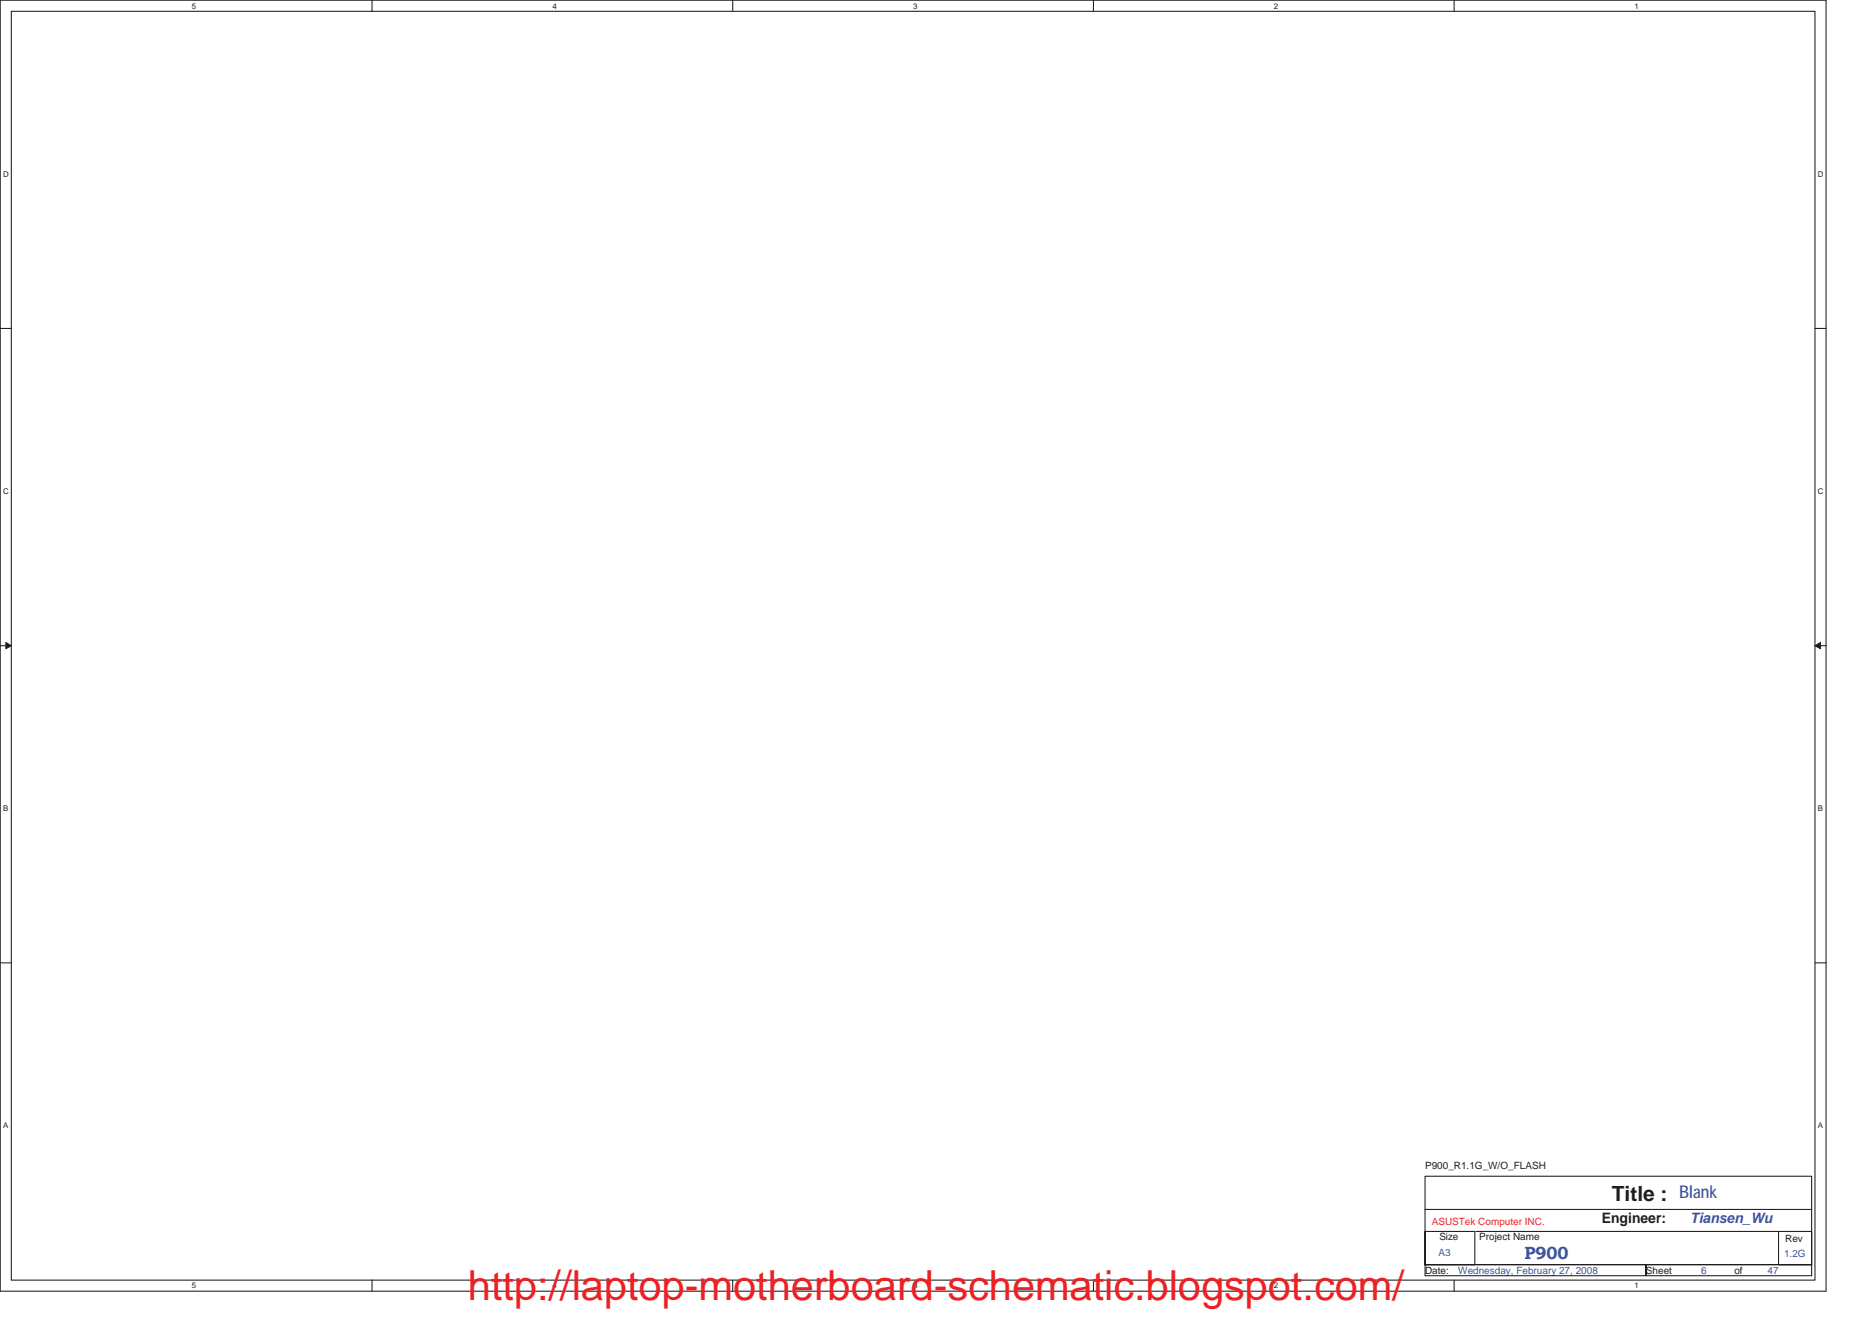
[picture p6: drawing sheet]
<svg xmlns="http://www.w3.org/2000/svg" width="297mm" height="210mm" viewBox="0 0 297 210" stroke-linecap="round" stroke-linejoin="round" font-family="sans-serif">
<defs><g id="words">
<text font-size="6.6" fill="#ed2024" x="74.3" y="206.3">http://laptop-motherboard-schematic.blogspot.com/</text>
<text font-size="3.3" fill="#221e1f" x="255.8" y="190.7">Title :</text>
<g font-size="2.8" fill="#3a53a4">
<text x="266.4" y="190.2">Blank</text>
<text x="241.9" y="199.8">P900</text>
</g>
<text font-size="2.3" fill="#221e1f" x="254.2" y="194.1">Engineer:</text>
<text font-size="2.3" fill="#3a53a4" x="268.2" y="194.1">Tiansen_Wu</text>
<g font-size="1.6" fill="#221e1f">
<text x="226.1" y="185.5">P900_R1.1G_W/O_FLASH</text>
<text x="228.4" y="196.9">Size</text>
<text x="234.7" y="196.9">Project Name</text>
<text x="283.3" y="197.1">Rev</text>
<text x="226.1" y="202.1">Date:</text>
<text x="261.2" y="202.1">Sheet</text>
<text x="275.2" y="202.1">of</text>
</g>
<text font-size="1.6" fill="#ec2426" x="227.2" y="194.4">ASUSTek Computer INC.</text>
<g font-size="1.6" fill="#3a53a4">
<text x="228.2" y="199.3">A3</text>
<text x="231.4" y="202.1">Wednesday, February 27, 2008</text>
<text x="269.9" y="202.1">6</text>
<text x="280.5" y="202.1">47</text>
<text x="283.1" y="199.5">1.2G</text>
</g>
<g font-size="1.3" fill="#221e1f">
<text x="30.4" y="1.4">5</text>
<text x="87.6" y="1.4">4</text>
<text x="144.9" y="1.4">3</text>
<text x="202.1" y="1.4">2</text>
<text x="259.4" y="1.4">1</text>
<text x=".5" y="28.1">D</text>
<text x="288.4" y="28.1">D</text>
<text x=".5" y="78.4">C</text>
<text x="288.4" y="78.4">C</text>
<text x=".5" y="128.8">B</text>
<text x="288.4" y="128.8">B</text>
<text x=".5" y="179.1">A</text>
<text x="288.4" y="179.1">A</text>
<text x="30.4" y="204.5">5</text>
<text x="87.6" y="204.5">4</text>
<text x="144.9" y="204.5">3</text>
<text x="202.1" y="204.5">2</text>
<text x="259.4" y="204.5">1</text>
</g>
</g></defs>
<path d="M0 0h289.7v204.9h-289.7zM1.8 1.8h286.2v201.4h-286.2z" fill="none" stroke="#221e1f" stroke-width=".17"/>
<g fill="#fff">
<path d="M30.4 .2h.7v1.4h-.7z"/>
<path d="M30.4 203.4h.7v1.4h-.7z"/>
</g>
<path d="M59 0v1.8M59 203.2v1.7" fill="none" stroke="#221e1f" stroke-width=".17"/>
<g fill="#fff">
<path d="M87.6 .2h.7v1.4h-.7z"/>
<path d="M87.6 203.4h.7v1.4h-.7z"/>
</g>
<path d="M116.3 0v1.8M116.3 203.2v1.7" fill="none" stroke="#221e1f" stroke-width=".17"/>
<g fill="#fff">
<path d="M144.9 .2h.7v1.4h-.7z"/>
<path d="M144.9 203.4h.7v1.4h-.7z"/>
</g>
<path d="M173.5 0v1.8M173.5 203.2v1.7" fill="none" stroke="#221e1f" stroke-width=".17"/>
<g fill="#fff">
<path d="M202.1 .2h.7v1.4h-.7z"/>
<path d="M202.1 203.4h.7v1.4h-.7z"/>
</g>
<path d="M230.7 0v1.8M230.7 203.2v1.7" fill="none" stroke="#221e1f" stroke-width=".17"/>
<g fill="#fff">
<path d="M259.4 .2h.6v1.4h-.6z"/>
<path d="M259.4 203.4h.6v1.4h-.6z"/>
<path d="M.5 27h.9v1.4h-.9z"/>
<path d="M288.4 27h.9v1.4h-.9z"/>
<path d="M.5 77.3h.9v1.4h-.9z"/>
<path d="M288.4 77.3h.9v1.4h-.9z"/>
</g>
<path d="M0 52.1h1.8M288 52.1h1.7" fill="none" stroke="#221e1f" stroke-width=".17"/>
<g fill="#fff">
<path d="M.5 127.7h.8v1.3h-.8z"/>
<path d="M288.4 127.7h.9v1.3h-.9z"/>
</g>
<path d="M0 102.5h1.8M288 102.5h1.7" fill="none" stroke="#221e1f" stroke-width=".17"/>
<path d="M.9 102l.9 .5-.9 .5z" fill="#221e1f"/>
<path d="M.9 102l.9 .5-.9 .5z" fill="none" stroke="#221e1f" stroke-width=".16"/>
<path d="M288 102.5l.9-.5v1z" fill="#221e1f"/>
<path d="M288 102.5l.9-.5v1z" fill="none" stroke="#221e1f" stroke-width=".16"/>
<g fill="#fff">
<path d="M.5 178h.8v1.4h-.8z"/>
<path d="M288.4 178h.9v1.4h-.9z"/>
</g>
<path d="M0 152.8h1.8M288 152.8h1.7M226.1 186.7h61.4v14h-61.4zM226.1 195.4h7.9v5.3h-7.9zM226.1 192h61.4M234.2 195.4h48M282.2 195.4h5.3v5.3h-5.3zM226.1 200.7h35.1v1.8h-35.1zM261.2 200.7h26.3v1.8h-26.3z" fill="none" stroke="#221e1f" stroke-width=".17"/>
<use href="#words"/>
</svg>
